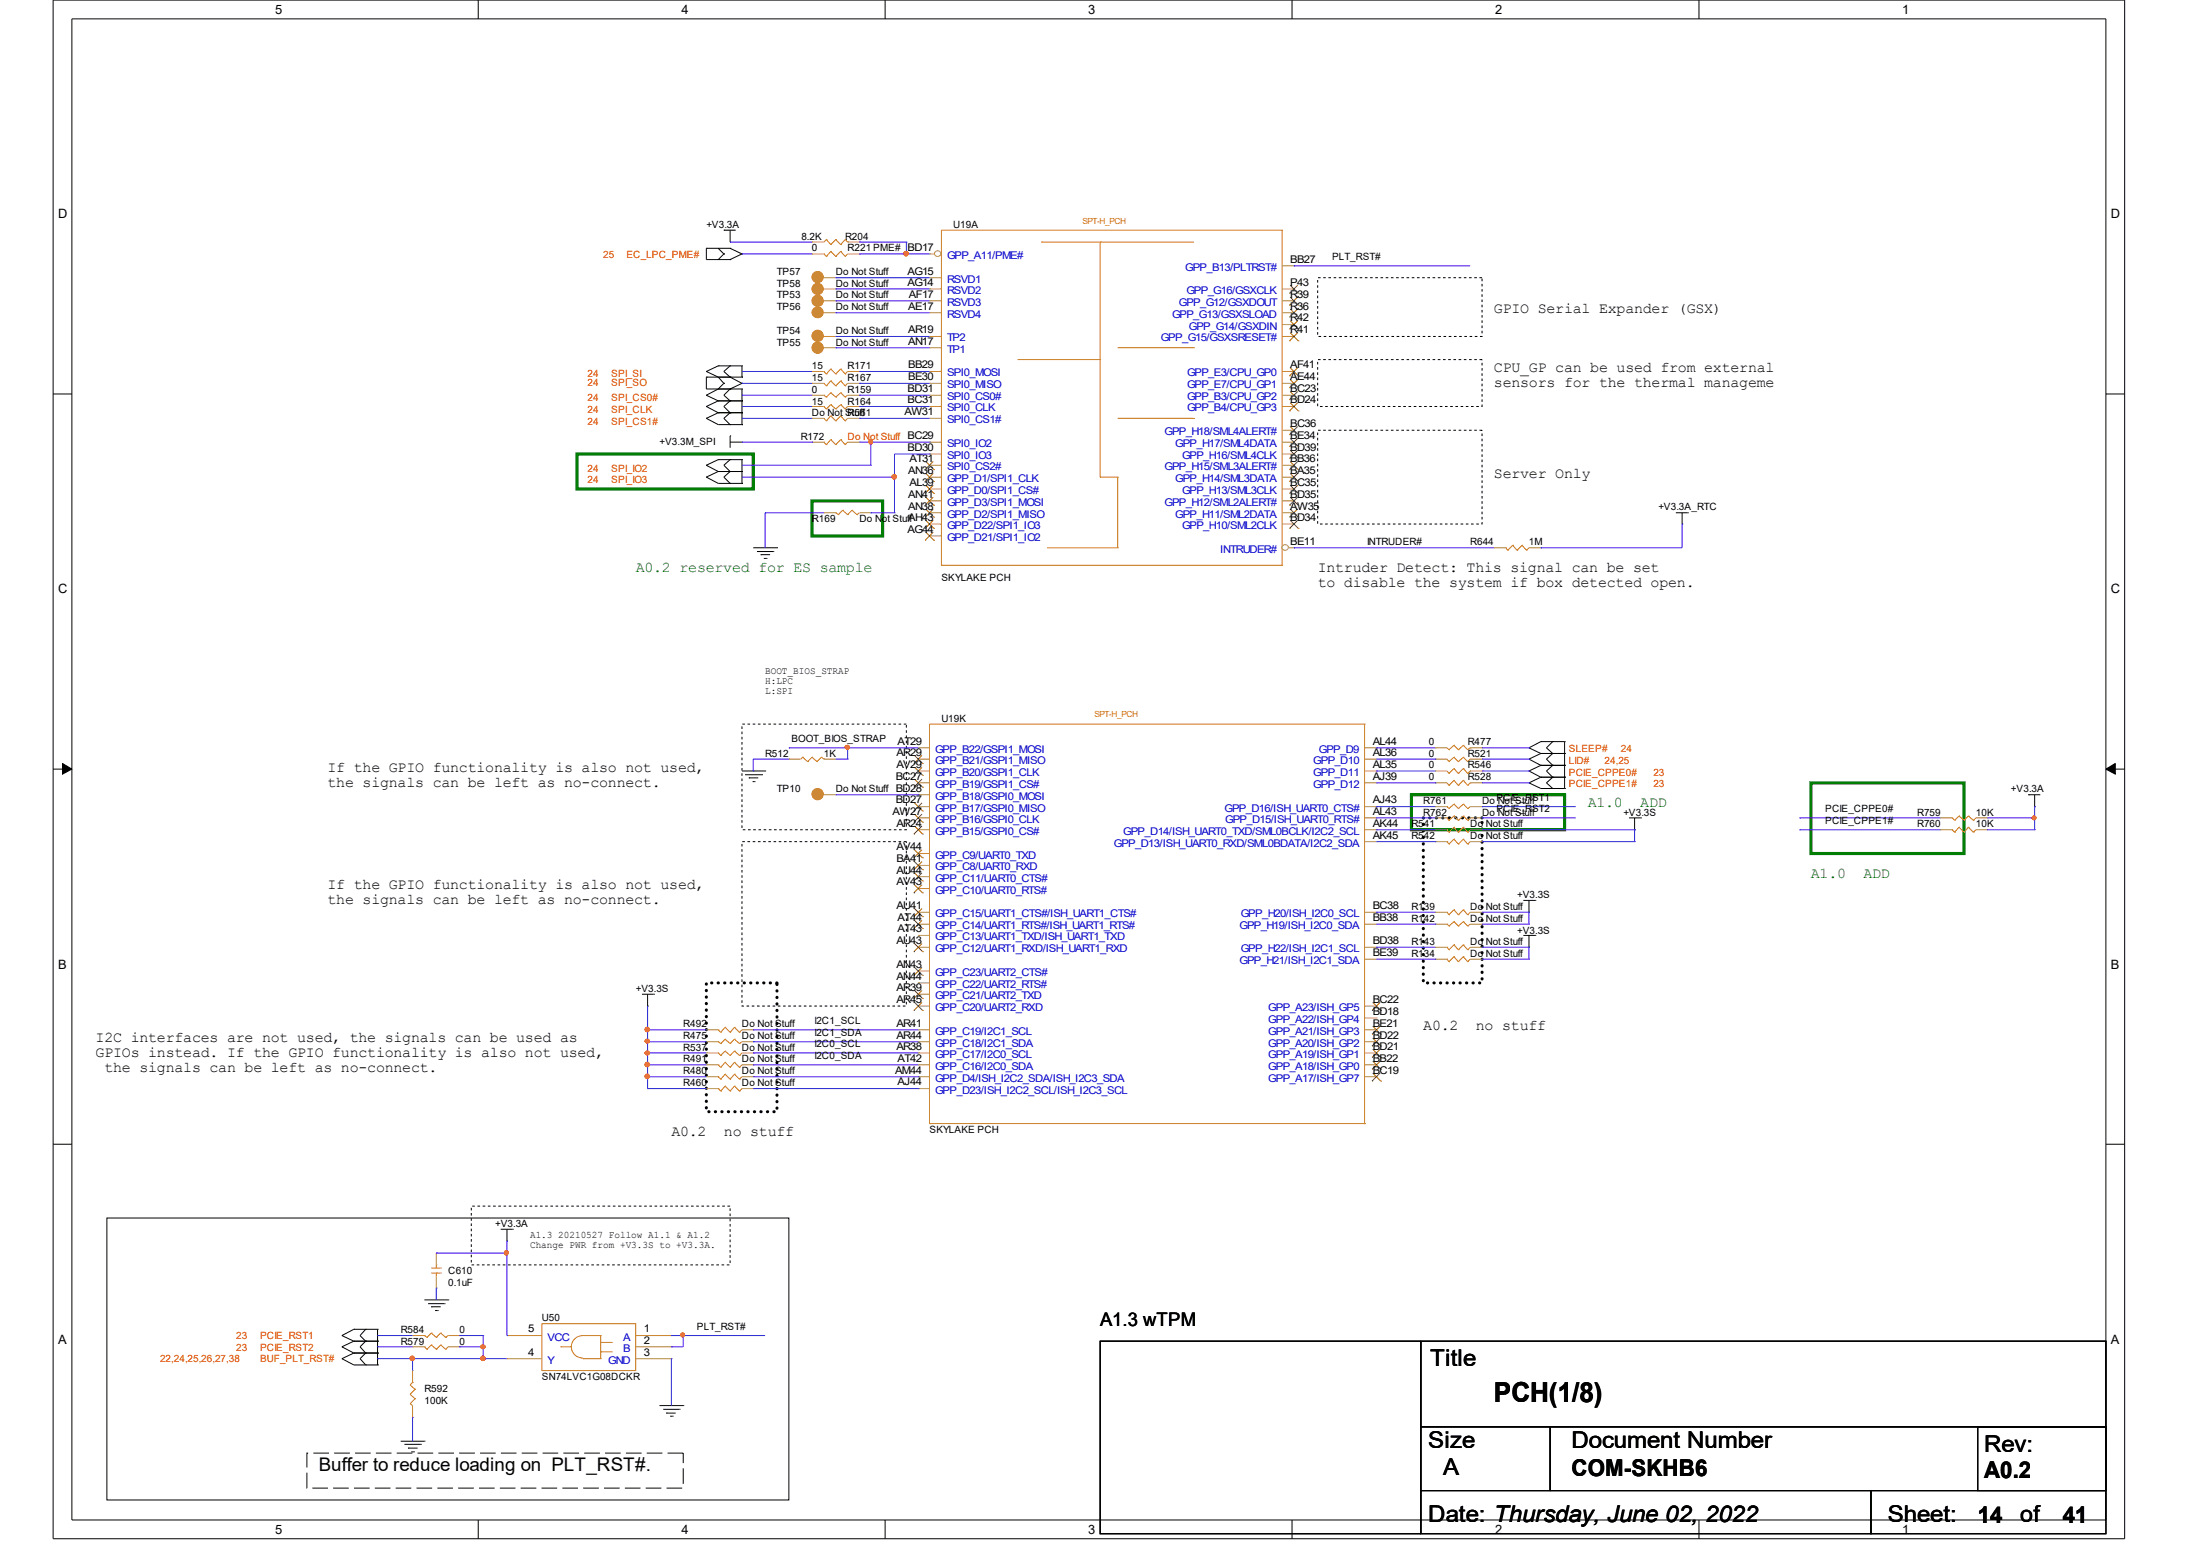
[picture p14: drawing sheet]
<svg xmlns="http://www.w3.org/2000/svg" width="297mm" height="210mm" viewBox="0 0 297 210" stroke-linecap="round" stroke-linejoin="round" font-family="sans-serif">
<defs><g id="words">
<text font-size="3.7" x="202.4" y="189.9">PCH(1/8)</text>
<g font-size="3.1">
<text x="193.7" y="185">Title</text>
<text x="193.5" y="196.1">Size</text>
<text x="212.9" y="196.1">Document Number</text>
<text x="268.7" y="196.6">Rev:</text>
<text x="195.5" y="199.7">A</text>
<text x="212.9" y="199.8">COM-SKHB6</text>
<text x="268.7" y="200.2">A0.2</text>
<text x="193.5" y="206.2">Date: Thursday, June 02, 2022</text>
<text x="255.7" y="206.2">Sheet:</text>
<text x="267.9" y="206.3">14</text>
<text x="273.6" y="206.2">of</text>
<text x="279.4" y="206.3">41</text>
</g>
<g font-size="2.5">
<text x="149" y="179.5">A1.3 wTPM</text>
<text x="43.2" y="199.2">Buffer to reduce loading on PLT_RST#.</text>
</g>
<g font-size="2">
<text x="202.4" y="42.4">GPIO Serial Expander (GSX)</text>
<text x="202.4" y="50.4">CPU_GP can be used from external</text>
<text x="202.4" y="52.4">sensors for the thermal manageme</text>
<text x="202.4" y="64.7">Server Only</text>
<text x="178.5" y="77.5">Intruder Detect: This signal can be set</text>
<text x="178.5" y="79.5">to disable the system if box detected open.</text>
<text x="44.4" y="104.5">If the GPIO functionality is also not used,</text>
<text x="44.4" y="106.5">the signals can be left as no-connect.</text>
<text x="44.4" y="120.4">If the GPIO functionality is also not used,</text>
<text x="44.4" y="122.4">the signals can be left as no-connect.</text>
<text x="13" y="141.2">I2C interfaces are not used, the signals can be used as</text>
<text x="13" y="143.2">GPIOs instead. If the GPIO functionality is also not used,</text>
<text x="192.8" y="139.5">A0.2</text>
<text x="199.9" y="139.5">no stuff</text>
<text x="14.1" y="145.2">the signals can be left as no-connect.</text>
<text x="90.9" y="153.9">A0.2</text>
<text x="98.1" y="153.9">no stuff</text>
</g>
<g font-size="2" fill="#008000">
<text x="86.1" y="77.5">A0.2 reserved for ES sample</text>
<text x="215.1" y="109.3">A1.0</text>
<text x="222.2" y="109.3">ADD</text>
<text x="245.3" y="118.9">A1.0</text>
<text x="252.4" y="118.9">ADD</text>
</g>
<g font-size="1.7">
<text x="37.3" y="2">5</text>
<text x="92.3" y="2">4</text>
<text x="147.4" y="2">3</text>
<text x="202.5" y="2">2</text>
<text x="257.6" y="2">1</text>
<text x="7.9" y="29.6">D</text>
<text x="285.9" y="29.6">D</text>
<text x="7.9" y="80.4">C</text>
<text x="285.9" y="80.4">C</text>
<text x="7.9" y="131.2">B</text>
<text x="285.9" y="131.2">B</text>
<text x="7.9" y="182">A</text>
<text x="285.9" y="182">A</text>
<text x="37.3" y="207.8">5</text>
<text x="92.3" y="207.8">4</text>
<text x="147.4" y="207.8">3</text>
<text x="202.5" y="207.8">2</text>
<text x="257.6" y="207.8">1</text>
</g>
<g font-size="1.4" fill="#f00">
<text x="81.7" y="34.9">25</text>
<text x="84.8" y="34.9">EC_LPC_PME#</text>
<text x="79.6" y="52.3">24</text>
<text x="79.6" y="51.1">24</text>
<text x="82.8" y="52.3">SPI_SO</text>
<text x="82.8" y="51.1">SPI_SI</text>
<text x="79.6" y="57.5">24</text>
<text x="79.6" y="54.3">24</text>
<text x="79.6" y="55.9">24</text>
<text x="82.8" y="57.5">SPI_CS1#</text>
<text x="82.8" y="54.3">SPI_CS0#</text>
<text x="82.8" y="55.9">SPI_CLK</text>
<text x="114.8" y="59.5">Do Not Stuff BC29</text>
<text x="79.6" y="63.9">24</text>
<text x="79.6" y="65.5">24</text>
<text x="82.8" y="63.9">SPI_IO2</text>
<text x="82.8" y="65.5">SPI_IO3</text>
<text x="212.5" y="101.9">SLEEP#</text>
<text x="219.5" y="101.9">24</text>
<text x="212.5" y="105.1">PCIE_CPPE0#</text>
<text x="212.5" y="106.6">PCIE_CPPE1#</text>
<text x="212.5" y="103.5">LID#</text>
<text x="217.3" y="103.5">24,25</text>
<text x="223.9" y="105.1">23</text>
<text x="223.9" y="106.6">23</text>
<text x="21.7" y="184.5">22,24,25,26,27,38</text>
<text x="32" y="182.9">23</text>
<text x="32" y="181.3">23</text>
<text x="35.2" y="182.9">PCIE_RST2</text>
<text x="35.2" y="181.3">PCIE_RST1</text>
<text x="35.2" y="184.5">BUF_PLT_RST#</text>
</g>
<g font-size="1.4">
<text x="95.7" y="30.9">+V3.3A</text>
<text x="108.5" y="32.4">8.2K</text>
<text x="110" y="34.1">0</text>
<text x="114.5" y="32.4">R204</text>
<text x="114.8" y="34.1">R221 PME# BD17</text>
<text x="129.1" y="30.9">U19A</text>
<text x="174.8" y="35.6">BB27</text>
<text x="180.4" y="35.2">PLT_RST#</text>
<text x="105.2" y="40.4">TP53</text>
<text x="105.2" y="37.3">TP57</text>
<text x="105.2" y="38.9">TP58</text>
<text x="113.2" y="40.4">Do Not Stuff</text>
<text x="113.2" y="37.3">Do Not Stuff</text>
<text x="113.2" y="38.9">Do Not Stuff</text>
<text x="122.9" y="38.7">AG14</text>
<text x="122.9" y="37.2">AG15</text>
<text x="123" y="41.9">AE17</text>
<text x="123.1" y="40.3">AF17</text>
<text x="174.8" y="41.9">R36</text>
<text x="174.8" y="40.3">R39</text>
<text x="174.8" y="38.7">P43</text>
<text x="105.2" y="42">TP56</text>
<text x="105.2" y="45.2">TP54</text>
<text x="105.2" y="46.8">TP55</text>
<text x="113.2" y="42">Do Not Stuff</text>
<text x="113.2" y="45.2">Do Not Stuff</text>
<text x="113.2" y="46.8">Do Not Stuff</text>
<text x="123" y="46.7">AN17</text>
<text x="123" y="45.1">AR19</text>
<text x="174.8" y="43.5">R42</text>
<text x="174.8" y="45.1">R41</text>
<text x="110" y="53.2">0</text>
<text x="110" y="50">15</text>
<text x="110" y="51.6">15</text>
<text x="114.8" y="53.2">R159</text>
<text x="114.8" y="50">R171</text>
<text x="114.8" y="51.6">R167</text>
<text x="122.9" y="53.1">BD31</text>
<text x="123" y="51.5">BE30</text>
<text x="123" y="49.9">BB29</text>
<text x="174.8" y="53.1">BC23</text>
<text x="174.8" y="51.5">AE44</text>
<text x="174.8" y="49.9">AF41</text>
<text x="108.5" y="59.5">R172</text>
<text x="110" y="54.8">15</text>
<text x="110" y="56.3">Do Not Stuff</text>
<text x="114.8" y="54.8">R164</text>
<text x="114.8" y="56.3">R561</text>
<text x="122.5" y="56.2">AW31</text>
<text x="122.9" y="54.6">BC31</text>
<text x="174.8" y="59.5">BE34</text>
<text x="174.8" y="57.8">BC36</text>
<text x="174.8" y="54.6">BD24</text>
<text x="89.3" y="60.2">+V3.3M_SPI</text>
<text x="122.9" y="61.1">BD30</text>
<text x="123" y="64.2">AN36</text>
<text x="123.2" y="65.8">AL39</text>
<text x="123.2" y="62.6">AT31</text>
<text x="174.8" y="65.8">BC35</text>
<text x="174.8" y="64.2">BA35</text>
<text x="174.8" y="62.6">BB36</text>
<text x="174.8" y="61.1">BD39</text>
<text x="110" y="70.7">R169</text>
<text x="116.4" y="70.7">Do Not StuffAH43</text>
<text x="123" y="69">AN38</text>
<text x="123" y="67.4">AN41</text>
<text x="174.8" y="70.5">BD34</text>
<text x="174.8" y="69">AW35</text>
<text x="174.8" y="67.4">BD35</text>
<text x="224.6" y="69.1">+V3.3A_RTC</text>
<text x="122.9" y="72.2">AG44</text>
<text x="174.8" y="73.8">BE11</text>
<text x="185.2" y="73.8">INTRUDER#</text>
<text x="199.1" y="73.8">R644</text>
<text x="207.1" y="73.8">1M</text>
<text x="127.5" y="78.7">SKYLAKE PCH</text>
<text x="103.6" y="91.3">BOOT_BIOS_STRAP</text>
<text x="103.6" y="92.6">H:LPC</text>
<text x="103.6" y="94">L:SPI</text>
<text x="107.2" y="100.5">BOOT_BIOS_STRAP</text>
<text x="121.6" y="100.9">AT29</text>
<text x="127.5" y="97.7">U19K</text>
<text x="185.9" y="100.9">AL44</text>
<text x="193.5" y="100.9">0</text>
<text x="198.8" y="100.9">R477</text>
<text x="103.6" y="102.5">R512</text>
<text x="105.2" y="107.3">TP10</text>
<text x="111.6" y="102.5">1K</text>
<text x="113.2" y="107.3">Do Not Stuff BD28</text>
<text x="121.3" y="105.6">BC27</text>
<text x="121.4" y="102.4">AR29</text>
<text x="121.4" y="104">AV29</text>
<text x="185.9" y="102.4">AL36</text>
<text x="185.9" y="104">AL35</text>
<text x="185.9" y="105.6">AJ39</text>
<text x="193.5" y="105.7">0</text>
<text x="193.5" y="102.5">0</text>
<text x="193.5" y="104.1">0</text>
<text x="198.8" y="105.7">R528</text>
<text x="198.8" y="102.5">R521</text>
<text x="198.8" y="104.1">R546</text>
<text x="272.4" y="107.3">+V3.3A</text>
<text x="120.9" y="110.3">AW27</text>
<text x="121.3" y="108.8">BD27</text>
<text x="121.4" y="111.9">AR24</text>
<text x="185.9" y="108.8">AJ43</text>
<text x="185.9" y="110.3">AL43</text>
<text x="185.9" y="111.9">AK44</text>
<text x="185.9" y="113.6">AK45</text>
<text x="191.2" y="112">R541</text>
<text x="191.2" y="113.6">R542</text>
<text x="192.8" y="110.5">R762</text>
<text x="192.8" y="108.9">R761</text>
<text x="199.1" y="112">Do Not Stuff</text>
<text x="199.1" y="113.6">Do Not Stuff</text>
<text x="200.7" y="110.5">Do Not Stuff</text>
<text x="200.7" y="108.9">Do Not Stuff</text>
<text x="202.7" y="108.5">PCIE_RST1</text>
<text x="202.7" y="110">PCIE_RST2</text>
<text x="219.9" y="110.5">+V3.3S</text>
<text x="247.2" y="110">PCIE_CPPE0#</text>
<text x="247.2" y="111.6">PCIE_CPPE1#</text>
<text x="259.7" y="112">R760</text>
<text x="259.7" y="110.5">R759</text>
<text x="267.6" y="112">10K</text>
<text x="267.6" y="110.5">10K</text>
<text x="121.4" y="115.2">AV44</text>
<text x="121.4" y="116.8">BA41</text>
<text x="121.4" y="118.3">AU44</text>
<text x="121.4" y="119.9">AV43</text>
<text x="121.4" y="123.1">AU41</text>
<text x="121.6" y="124.7">AT44</text>
<text x="185.9" y="123.1">BC38</text>
<text x="185.9" y="124.7">BB38</text>
<text x="191.2" y="123.2">R139</text>
<text x="191.2" y="124.8">R142</text>
<text x="199.1" y="123.2">Do Not Stuff</text>
<text x="199.1" y="124.8">Do Not Stuff</text>
<text x="205.5" y="121.6">+V3.3S</text>
<text x="121.4" y="127.9">AU43</text>
<text x="121.4" y="131.1">AN43</text>
<text x="121.6" y="126.3">AT43</text>
<text x="185.9" y="127.9">BD38</text>
<text x="185.9" y="129.5">BE39</text>
<text x="191.2" y="127.9">R143</text>
<text x="191.2" y="129.6">R134</text>
<text x="199.1" y="127.9">Do Not Stuff</text>
<text x="199.1" y="129.6">Do Not Stuff</text>
<text x="205.5" y="126.4">+V3.3S</text>
<text x="86.1" y="134.4">+V3.3S</text>
<text x="121.4" y="132.7">AN44</text>
<text x="121.4" y="134.2">AR39</text>
<text x="121.4" y="135.8">AR45</text>
<text x="185.9" y="135.8">BC22</text>
<text x="185.9" y="137.4">BD18</text>
<text x="92.5" y="139.1">R492</text>
<text x="92.5" y="140.7">R475</text>
<text x="92.5" y="142.3">R537</text>
<text x="92.5" y="143.9">R491</text>
<text x="100.5" y="139.1">Do Not Stuff</text>
<text x="100.5" y="140.7">Do Not Stuff</text>
<text x="100.5" y="142.3">Do Not Stuff</text>
<text x="100.5" y="143.9">Do Not Stuff</text>
<text x="110.3" y="138.7">I2C1_SCL</text>
<text x="110.3" y="140.3">I2C1_SDA</text>
<text x="110.3" y="141.8">I2C0_SCL</text>
<text x="110.3" y="143.4">I2C0_SDA</text>
<text x="121.4" y="139">AR41</text>
<text x="121.4" y="140.6">AR44</text>
<text x="121.4" y="142.2">AR38</text>
<text x="121.6" y="143.8">AT42</text>
<text x="185.9" y="139">BE21</text>
<text x="185.9" y="140.6">BD22</text>
<text x="185.9" y="142.2">BD21</text>
<text x="185.9" y="143.8">BB22</text>
<text x="92.5" y="145.5">R480</text>
<text x="92.5" y="147.1">R460</text>
<text x="100.5" y="145.5">Do Not Stuff</text>
<text x="100.5" y="147.1">Do Not Stuff</text>
<text x="121.2" y="145.4">AM44</text>
<text x="121.6" y="147">AJ44</text>
<text x="185.9" y="145.4">BC19</text>
<text x="125.9" y="153.4">SKYLAKE PCH</text>
<text x="67.1" y="166.2">+V3.3A</text>
<text x="71.8" y="167.7">A1.3 20210527 Follow A1.1 &amp; A1.2</text>
<text x="60.7" y="172.6">C610</text>
<text x="71.8" y="169">Change PWR from +V3.3S to +V3.3A.</text>
<text x="60.7" y="174.2">0.1uF</text>
<text x="73.4" y="178.9">U50</text>
<text x="54.3" y="182.1">R579</text>
<text x="54.3" y="180.5">R584</text>
<text x="62.2" y="182.1">0</text>
<text x="62.2" y="180.5">0</text>
<text x="71.5" y="180.4">5</text>
<text x="71.5" y="183.6">4</text>
<text x="87.2" y="180.4">1</text>
<text x="87.2" y="182">2</text>
<text x="87.2" y="183.6">3</text>
<text x="94.4" y="180.1">PLT_RST#</text>
<text x="57.5" y="188.5">R592</text>
<text x="57.5" y="190.1">100K</text>
<text x="73.4" y="186.9">SN74LVC1G08DCKR</text>
</g>
<g font-size="1.4" fill="#00c">
<text x="128.3" y="35.1">GPP_A11/PME#</text>
<text x="128.3" y="41.4">RSVD3</text>
<text x="128.3" y="39.8">RSVD2</text>
<text x="128.3" y="38.3">RSVD1</text>
<text x="159.7" y="41.4">GPP_G12/GSXDOUT</text>
<text x="160.5" y="36.7">GPP_B13/PLTRST#</text>
<text x="160.7" y="39.8">GPP_G16/GSXCLK</text>
<text x="128.3" y="47.8">TP1</text>
<text x="128.3" y="46.2">TP2</text>
<text x="128.3" y="43">RSVD4</text>
<text x="157.2" y="46.2">GPP_G15/GSXSRESET#</text>
<text x="158.7" y="43">GPP_G13/GSXSLOAD</text>
<text x="161" y="44.6">GPP_G14/GSXDIN</text>
<text x="128.3" y="52.6">SPI0_MISO</text>
<text x="128.3" y="51">SPI0_MOSI</text>
<text x="160.8" y="52.6">GPP_E7/CPU_GP1</text>
<text x="160.8" y="51">GPP_E3/CPU_GP0</text>
<text x="128.3" y="57.3">SPI0_CS1#</text>
<text x="128.3" y="55.7">SPI0_CLK</text>
<text x="128.3" y="54.2">SPI0_CS0#</text>
<text x="157.7" y="58.9">GPP_H18/SML4ALERT#</text>
<text x="160.8" y="55.7">GPP_B4/CPU_GP3</text>
<text x="160.8" y="54.2">GPP_B3/CPU_GP2</text>
<text x="128.3" y="65.3">GPP_D1/SPI1_CLK</text>
<text x="128.3" y="63.7">SPI0_CS2#</text>
<text x="128.3" y="62.2">SPI0_IO3</text>
<text x="128.3" y="60.6">SPI0_IO2</text>
<text x="157.7" y="63.7">GPP_H15/SML3ALERT#</text>
<text x="159.2" y="65.3">GPP_H14/SML3DATA</text>
<text x="159.2" y="60.6">GPP_H17/SML4DATA</text>
<text x="160.1" y="62.2">GPP_H16/SML4CLK</text>
<text x="128.3" y="71.6">GPP_D22/SPI1_IO3</text>
<text x="128.3" y="70.1">GPP_D2/SPI1_MISO</text>
<text x="128.3" y="68.5">GPP_D3/SPI1_MOSI</text>
<text x="128.3" y="66.9">GPP_D0/SPI1_CS#</text>
<text x="157.7" y="68.5">GPP_H12/SML2ALERT#</text>
<text x="159.2" y="70.1">GPP_H11/SML2DATA</text>
<text x="160.1" y="71.6">GPP_H10/SML2CLK</text>
<text x="160.1" y="66.9">GPP_H13/SML3CLK</text>
<text x="128.3" y="73.3">GPP_D21/SPI1_IO2</text>
<text x="165.3" y="74.9">INTRUDER#</text>
<text x="126.7" y="102">GPP_B22/GSPI1_MOSI</text>
<text x="178.6" y="102">GPP_D9</text>
<text x="126.7" y="103.5">GPP_B21/GSPI1_MISO</text>
<text x="126.7" y="105.1">GPP_B20/GSPI1_CLK</text>
<text x="126.7" y="106.7">GPP_B19/GSPI1_CS#</text>
<text x="177.9" y="103.5">GPP_D10</text>
<text x="177.9" y="105.1">GPP_D11</text>
<text x="177.9" y="106.7">GPP_D12</text>
<text x="126.7" y="108.3">GPP_B18/GSPI0_MOSI</text>
<text x="126.7" y="109.9">GPP_B17/GSPI0_MISO</text>
<text x="126.7" y="111.4">GPP_B16/GSPI0_CLK</text>
<text x="126.7" y="113">GPP_B15/GSPI0_CS#</text>
<text x="152.1" y="113">GPP_D14/ISH_UART0_TXD/SML0BCLK/I2C2_SCL</text>
<text x="165.9" y="109.9">GPP_D16/ISH_UART0_CTS#</text>
<text x="165.9" y="111.4">GPP_D15/ISH_UART0_RTS#</text>
<text x="126.7" y="116.3">GPP_C9/UART0_TXD</text>
<text x="126.7" y="117.9">GPP_C8/UART0_RXD</text>
<text x="126.7" y="119.4">GPP_C11/UART0_CTS#</text>
<text x="150.9" y="114.7">GPP_D13/ISH_UART0_RXD/SML0BDATA/I2C2_SDA</text>
<text x="126.7" y="121">GPP_C10/UART0_RTS#</text>
<text x="126.7" y="124.2">GPP_C15/UART1_CTS#/ISH_UART1_CTS#</text>
<text x="126.7" y="125.8">GPP_C14/UART1_RTS#/ISH_UART1_RTS#</text>
<text x="167.9" y="125.8">GPP_H19/ISH_I2C0_SDA</text>
<text x="168.1" y="124.2">GPP_H20/ISH_I2C0_SCL</text>
<text x="126.7" y="127.4">GPP_C13/UART1_TXD/ISH_UART1_TXD</text>
<text x="126.7" y="129">GPP_C12/UART1_RXD/ISH_UART1_RXD</text>
<text x="167.9" y="130.6">GPP_H21/ISH_I2C1_SDA</text>
<text x="168.1" y="129">GPP_H22/ISH_I2C1_SCL</text>
<text x="126.7" y="132.2">GPP_C23/UART2_CTS#</text>
<text x="126.7" y="133.8">GPP_C22/UART2_RTS#</text>
<text x="126.7" y="135.3">GPP_C21/UART2_TXD</text>
<text x="126.7" y="136.9">GPP_C20/UART2_RXD</text>
<text x="171.8" y="136.9">GPP_A23/ISH_GP5</text>
<text x="126.7" y="140.1">GPP_C19/I2C1_SCL</text>
<text x="126.7" y="141.7">GPP_C18/I2C1_SDA</text>
<text x="126.7" y="143.3">GPP_C17/I2C0_SCL</text>
<text x="171.8" y="138.5">GPP_A22/ISH_GP4</text>
<text x="171.8" y="140.1">GPP_A21/ISH_GP3</text>
<text x="171.8" y="141.7">GPP_A20/ISH_GP2</text>
<text x="171.8" y="143.3">GPP_A19/ISH_GP1</text>
<text x="126.7" y="144.9">GPP_C16/I2C0_SDA</text>
<text x="126.7" y="146.5">GPP_D4/ISH_I2C2_SDA/ISH_I2C3_SDA</text>
<text x="126.7" y="148.1">GPP_D23/ISH_I2C2_SCL/ISH_I2C3_SCL</text>
<text x="171.8" y="144.9">GPP_A18/ISH_GP0</text>
<text x="171.8" y="146.5">GPP_A17/ISH_GP7</text>
<text x="74.2" y="181.5">VCC</text>
<text x="74.2" y="184.7">Y</text>
<text x="82.4" y="184.7">GND</text>
<text x="84.4" y="181.5">A</text>
<text x="84.4" y="183.1">B</text>
</g>
<g font-size="1.1" fill="#cc8006">
<text x="146.6" y="30.3">SPT-H_PCH</text>
<text x="148.3" y="97.1">SPT-H_PCH</text>
</g>
</g></defs>
<path d="M7.2 0h280.6v208.4h-280.6zM9.7 2.6h275.5v203.2h-275.5z" fill="none" stroke="#000" stroke-width=".14"/>
<g fill="#fff">
<path d="M37.3 .4h.8v1.8h-.8z"/>
<path d="M37.3 206.2h.8v1.8h-.8z"/>
</g>
<path d="M64.8 0v2.6M64.8 205.8v2.6" fill="none" stroke="#000" stroke-width=".14"/>
<g fill="#fff">
<path d="M92.3 .4h.8v1.8h-.8z"/>
<path d="M92.3 206.2h.8v1.8h-.8z"/>
</g>
<path d="M119.9 0v2.6M119.9 205.8v2.6" fill="none" stroke="#000" stroke-width=".14"/>
<g fill="#fff">
<path d="M147.4 .4h.9v1.8h-.9z"/>
<path d="M147.4 206.2h.9v1.8h-.9z"/>
</g>
<path d="M175 0v2.6M175 205.8v2.6" fill="none" stroke="#000" stroke-width=".14"/>
<g fill="#fff">
<path d="M202.5 .4h.9v1.8h-.9z"/>
<path d="M202.5 206.2h.9v1.8h-.9z"/>
</g>
<path d="M230.1 0v2.6M230.1 205.8v2.6" fill="none" stroke="#000" stroke-width=".14"/>
<g fill="#fff">
<path d="M257.6 .4h.9v1.8h-.9z"/>
<path d="M257.6 206.2h.9v1.8h-.9z"/>
<path d="M7.9 28h1.1v1.8h-1.1z"/>
<path d="M285.9 28h1.1v1.8h-1.1z"/>
<path d="M7.9 78.8h1.1v1.8h-1.1z"/>
<path d="M285.9 78.8h1.1v1.8h-1.1z"/>
</g>
<path d="M7.2 53.4h2.5M285.2 53.4h2.6" fill="none" stroke="#000" stroke-width=".14"/>
<g fill="#fff">
<path d="M7.9 129.6h1v1.8h-1z"/>
<path d="M285.9 129.6h1v1.8h-1z"/>
</g>
<path d="M7.2 104.2h2.5M285.2 104.2h2.6" fill="none" stroke="#000" stroke-width=".14"/>
<path d="M8.5 103.4l1.2 .8-1.2 .6zM285.2 104.2l1.3-.8v1.4z" fill="#000" stroke="#000" stroke-width=".14"/>
<g fill="#fff">
<path d="M7.9 180.4h1v1.8h-1z"/>
<path d="M285.9 180.4h1v1.8h-1z"/>
</g>
<g fill="none" stroke="#000" stroke-width=".14">
<path d="M95.7 33.6h.1M95.7 33.6v1.6h3.2M95.7 33.6h3.2M97.3 33.6l.7 .8M98 31.2h.1M98 34.4h.1M98 31.2h1.7M98 34.4l-.7 .8M98.9 32.8h.1M98.9 35.2h.1M98.9 33.6h.1M98.9 31.2v1.6"/>
<path d="M98.9 33.6l1.6 .8M100.5 34.4h.1M100.5 34.4l-1.6 .8M95.7 56.7h.1M95.7 53.5h.1M95.7 51.1h.1M95.7 55h.1M95.7 50.3h.1M95.7 56.7l1.6 .8h3.2M95.7 53.5l1.6 .8M95.7 51.1v1.6h4.8M95.7 51.1h4.8"/>
<path d="M95.7 50.3l1.6 .8 .7 .8M95.7 55l1.6 .9M97.3 55.9h.1M97.3 52.7h.1M97.3 54.3h.1M97.3 49.5h.1M97.3 55.9l-1.6 .8M97.3 55.9h3.2M97.3 54.3h3.2M97.3 52.7l-1.6 .8M97.3 54.3l-1.6 .7M97.3 49.5l-1.6 .8"/>
<path d="M97.3 49.5h3.2M98 51.9h.1M98 51.9l-.7 .8M98.9 59h.1M98.9 57.5h.1M98.9 55.9h.1M98.9 54.3h.1M98.9 52.7h.1M98.9 51.1h.1M98.9 49.5h.1M98.9 59.9h1.6M98.9 59v1.6"/>
<path d="M98.9 55.9l-.9 .8 .9 .8M98.9 52.7l-.9 .8 .9 .8M98.9 51.1l1.6 .8M98.9 54.3l-.9 .7 .9 .9M98.9 49.5l-.9 .8 .9 .8M100.5 59.9h.1M100.5 57.5h.1M100.5 55.9h.1M100.5 54.3h.1M100.5 52.7h.1M100.5 51.9h.1M100.5 51.1h.1"/>
<path d="M100.5 49.5h.1M100.5 49.5v1.6M100.5 52.7v4.8M100.5 51.9l-1.6 .8M95.7 63h.1M95.7 64.6h.1M95.7 63l1.6 .9M95.7 64.6l1.6 .9h3.2M97.3 62.2h.1M97.3 63.9h.1M97.3 63.9h3.2M97.3 62.2l-1.6 .8"/>
<path d="M97.3 62.2h3.2M97.3 63.9l-1.6 .7M98.9 63.9h.1M98.9 62.2h.1M98.9 65.5h.1M98.9 62.2l-.9 .8 .9 .9M98.9 63.9l-.9 .7 .9 .9M100.5 63.9h.1M100.5 62.2h.1M100.5 65.5h.1M100.5 62.2v3.3M102 74.2h3.2"/>
<path d="M102.5 74.7h2.2M103 75.1h.1M103 75.1h1.3M103.5 75.6h.3M103.8 75.6h.1M104.7 74.7h.1M105.2 74.2h.1M227 69.4h1.6M227.8 71h.1M227.8 69.4v1.6M228.6 69.4h.1M100.5 104.4h3.1"/>
<path d="M100.9 104.9h2.3M101.4 105.3h.1M101.4 105.3h1.3M101.9 105.8h.3M102.2 105.8h.1M103.2 104.9h.1M103.6 104.4h.1M207.1 104.4h.1M207.1 106h.1M207.1 101.3h.1M207.1 102.8h.1M207.1 104.4l1.6 .9"/>
<path d="M207.1 106l1.6 .8h3.2M207.1 101.3l1.6 .7M207.1 102.8l1.6 .8M208.7 103.6h.1M208.7 105.3h.1M208.7 100.4h.1M208.7 102h.1M208.7 105.3h3.2M208.7 103.6l-1.6 .8M208.7 103.6h3.2M208.7 105.3l-1.6 .7M208.7 102h3.2"/>
<path d="M208.7 100.4l-1.6 .9M208.7 100.4h3.2M208.7 102l-1.6 .8M210.3 105.3h.1M210.3 103.6h.1M210.3 106.8h.1M210.3 102h.1M210.3 100.4h.1M210.3 103.6l-.8 .8 .8 .9M210.3 105.3l-.8 .7 .8 .8M210.3 100.4l-.8 .9 .8 .7M210.3 102l-.8 .8 .8 .8"/>
<path d="M211.9 105.3h.1M211.9 103.6h.1M211.9 106.8h.1M211.9 102h.1M211.9 100.4h.1M211.9 100.4v6.4M220.6 110.8h1.6M221.4 112.4h.1M221.4 110.8v1.6M222.2 110.8h.1M274.7 107.6h.1M274.7 107.6h1.7"/>
<path d="M275.6 109.2h.1M275.6 107.6v1.6M87 134.6h1.6M87.7 136.2h.1M87.7 134.6v1.6M88.6 134.6h.1M206.3 121.9h1.6M206.3 126.7h1.6M207.1 123.5h.1M207.1 128.3h.1M207.1 121.9v1.6M207.1 126.7v1.6"/>
<path d="M207.9 121.9h.1M207.9 126.7h.1M7.2 155h2.5M285.2 155h2.6M14.5 164.9h92.3v38.2h-92.3zM57.5 176h3.2M58 176.5h2.2M58.4 177h.1M58.4 177h1.3M58.9 177.5h.4M59.3 177.5h.1M60.2 176.5h.1"/>
<path d="M60.7 176h.1M67.8 166.5h1.6M68.7 168.1h.1M68.7 166.5v1.6M69.4 166.5h.1M46.3 182.4h.1M46.3 180.9h.1M46.3 184h.1M46.3 182.4l1.6 .8M46.3 180.9l1.6 .7M46.3 184l1.6 .8h3.2M47.9 181.6h.1"/>
<path d="M47.9 180h.1M47.9 183.2h.1M47.9 183.2h3.2M47.9 181.6l-1.6 .8M47.9 181.6h3.2M47.9 180l-1.6 .9M47.9 180h3.2M47.9 183.2l-1.6 .8M49.5 183.2h.1M49.5 181.6h.1M49.5 180h.1M49.5 184.8h.1"/>
<path d="M49.5 181.6l-.7 .8 .7 .8M49.5 180l-.7 .9 .7 .7M49.5 183.2l-.7 .8 .7 .8M51.1 183.2h.1M51.1 181.6h.1M51.1 180h.1M51.1 184.8h.1M51.1 180v4.8M54.3 195.2h3.2M54.8 195.6h2.2M55.3 196.1h.1M55.3 196.1h1.3"/>
<path d="M55.7 196.6h.3M56 196.6h.1M57 195.6h.1M57.5 195.2h.1M89.3 190.3h3.2M89.8 190.9h2.2M90.3 191.4h.1M90.3 191.4h1.2M90.8 191.8h.3M91.1 191.8h.1M92 190.9h.1M92.5 190.3h.1"/>
<path d="M149 181.6h43.4v26.1h-43.4zM192.4 193.2h17.6v8.7h-17.6zM192.4 181.6h92.8v11.6h-92.8zM210 193.2h75.2v8.7h-75.2zM267.9 193.2h17.3v8.7h-17.3zM192.4 201.9h61v5.8h-61zM253.4 201.9h31.8v5.8h-31.8z"/>
</g>
<path d="M41.6 196.8h50.9v4.7h-50.9z" fill="none" stroke="#000" stroke-width=".14" stroke-dasharray="2.1 .7" stroke-linecap="butt"/>
<path d="M178.5 37.6h22.2v8h-22.2zM178.5 48.7h22.2v6.3h-22.2zM178.5 58.3h22.2v12.7h-22.2zM100.5 98.1h22.3v14.3h-22.3zM100.5 114h22.3v22.2h-22.3zM63.8 163.3h35.1v8h-35.1z" fill="none" stroke="#000" stroke-width=".14" stroke-dasharray=".4 .4 .4 .4 .4 .4 .4 .4" stroke-linecap="butt"/>
<path d="M78.1 61.5h23.9v4.7h-23.9zM110 67.8h9.5v4.8h-9.5zM191.2 107.6h20.7v4.8h-20.7zM245.3 106h20.7v9.6h-20.7z" fill="none" stroke="#008000" stroke-width=".42"/>
<path d="M192.8 110.8h7.9v22.3h-7.9zM95.7 133.1h9.5v17.5h-9.5z" fill="none" stroke="#000" stroke-width=".42" stroke-dasharray="0 .8"/>
<g fill="none" stroke="#cc8006" stroke-width=".14">
<path d="M111.6 34.4h.1M111.6 34.4l.3 .3M111.9 34.7h.1M112.5 34.1h.1M112.5 34.1l-.6 .6M112.5 34.1l.7 .6M113.2 34.7h.1M113.9 34.1h.1M113.9 34.1l.6 .6M113.9 34.1l-.7 .6M114.5 34.7h.1M114.8 34.4l-.3 .3"/>
<path d="M141.1 32.8h.1M141.1 32.8h20.6M149 32.8h.1M149 32.8v31.8M173.7 31.2h.1M173.7 31.2v45.4M173.7 31.2h-46.2v45.4M111.6 59.9h.1M111.6 53.5h.1M111.6 50.3h.1M111.6 59.9l.3 .3M111.6 53.5l.3 .3"/>
<path d="M111.6 50.3l.3 .3M111.9 53.8h.1M111.9 50.6h.1M112.5 59.5h.1M112.5 53.2h.1M112.5 50h.1M112.5 59.5l-.6 .7M112.5 59.5l.7 .7M112.5 53.2l-.6 .6M112.5 53.2l.7 .6M112.5 50l-.6 .6M112.5 50l.7 .6"/>
<path d="M113.2 53.8h.1M113.2 50.6h.1M113.9 59.5h.1M113.9 53.2h.1M113.9 50h.1M113.9 59.5l.6 .7M113.9 59.5l-.7 .7M113.9 53.2l.6 .6M113.9 53.2l-.7 .6M113.9 50l.6 .6M113.9 50l-.7 .6M114.5 53.8h.1"/>
<path d="M114.5 50.6h.1M114.8 59.9l-.3 .3M114.8 53.5l-.3 .3M114.8 50.3l-.3 .3M137.8 48.7h11.2M149 48.7h.1M151.4 56.7h10.3M151.4 47.1h10.3M161.7 56.7h.1M161.7 47.1h.1M111.9 60.2h.1M113.2 60.2h.1"/>
<path d="M114.5 60.2h.1M127.5 76.6h.1M127.5 76.6h46.2M141.8 74.2h9.6M149 64.6h.1M149 64.6h2.4M151.4 64.6h.1M151.4 74.2h.1M151.4 64.6v9.6M173.7 76.6h.1M184.8 98.1h.1M184.8 98.1h-58.9v54.1"/>
<path d="M184.8 98.1v54.1M108.7 102.5h.1M108.7 102.5l-.2 .3M108.7 102.5l.7 .6M109.4 103.1h.1M110 102.5h.1M110 102.5l-.6 .6M110 102.5l.7 .6M110.7 103.1h.1M111.3 102.5h.1M111.3 102.5l-.6 .6M111.3 102.5l.3 .3"/>
<path d="M111.6 102.8h.1M196 110.8h.1M196 112.4h.1M196 114h.1M196 110.8l.3 .3M196 106l.3 .4M196 112.4l.3 .3M196 114l.3 .3M196 101.3l.3 .2M196.3 111.1h.1M196.3 106.4h.1M196.3 112.7h.1"/>
<path d="M196.3 114.3h.1M196.3 101.5h.1M196.9 110.5h.1M196.9 105.7h.1M196.9 112h.1M196.9 113.6h.1M196.9 100.9h.1M196.9 110.5l-.6 .6M196.9 110.5l.6 .6M196.9 105.7l-.6 .7M196.9 105.7l.6 .7M196.9 112l-.6 .7"/>
<path d="M196.9 112l.6 .7M196.9 113.6l-.6 .7M196.9 113.6l.6 .7M196.9 100.9l-.6 .6M196.9 100.9l.6 .6M197.5 111.1h.1M197.5 106.4h.1M197.5 112.7h.1M197.5 114.3h.1M197.5 101.5h.1M198.2 110.5h.1M198.2 105.7h.1"/>
<path d="M198.2 112h.1M198.2 113.6h.1M198.2 100.9h.1M198.2 110.5l.6 .6M198.2 110.5l-.7 .6M198.2 105.7l.6 .7M198.2 105.7l-.7 .7M198.2 112l.6 .7M198.2 112l-.7 .7M198.2 113.6l.6 .7M198.2 113.6l-.7 .7M198.2 100.9l.6 .6"/>
<path d="M198.2 100.9l-.7 .6M198.8 111.1h.1M198.8 106.4h.1M198.8 112.7h.1M198.8 114.3h.1M198.8 101.5h.1M199.1 106h.1M199.1 101.3h.1M199.1 110.8l-.3 .3M199.1 106l-.3 .4M199.1 112.4l-.3 .3M199.1 114l-.3 .3"/>
<path d="M199.1 101.3l-.3 .2M264.4 112.4h.1M264.4 112.4l.4 .3M264.8 112.7h.1M265.3 112h.1M265.3 112l-.5 .7M265.3 112l.7 .7M266 112.7h.1M266.6 112h.1M266.6 112l.7 .7M266.6 112l-.6 .7M267.3 112.7h.1"/>
<path d="M267.6 112.4l-.3 .3M97.3 139.5h.1M97.3 139.5l.3 .3M97.6 139.8h.1M98.2 139.1h.1M98.2 139.1l-.6 .7M98.2 139.1l.7 .7M98.9 139.8h.1M99.5 139.1h.1M99.5 139.1l.7 .7M99.5 139.1l-.6 .7M100.2 139.8h.1"/>
<path d="M100.5 139.5l-.3 .3M196 123.5h.1M196 128.3h.1M196 125.2h.1M196 129.9h.1M196 123.5l.3 .4M196 128.3l.3 .3M196 125.2l.3 .2M196 129.9l.3 .3M196.3 123.9h.1M196.3 128.6h.1M196.3 125.4h.1"/>
<path d="M196.3 130.2h.1M196.9 123.2h.1M196.9 127.9h.1M196.9 124.8h.1M196.9 129.6h.1M196.9 123.2l-.6 .7M196.9 123.2l.6 .7M196.9 127.9l-.6 .7M196.9 127.9l.6 .7M196.9 124.8l-.6 .6M196.9 124.8l.6 .6M196.9 129.6l-.6 .6"/>
<path d="M196.9 129.6l.6 .6M197.5 123.9h.1M197.5 128.6h.1M197.5 125.4h.1M197.5 130.2h.1M198.2 123.2h.1M198.2 127.9h.1M198.2 124.8h.1M198.2 129.6h.1M198.2 123.2l.6 .7M198.2 123.2l-.7 .7M198.2 127.9l.6 .7"/>
<path d="M198.2 127.9l-.7 .7M198.2 124.8l.6 .6M198.2 124.8l-.7 .6M198.2 129.6l.6 .6M198.2 129.6l-.7 .6M198.8 123.9h.1M198.8 128.6h.1M198.8 125.4h.1M198.8 130.2h.1M199.1 123.5l-.3 .4M199.1 128.3l-.3 .3M199.1 125.2l-.3 .2"/>
<path d="M199.1 129.9l-.3 .3M97.3 141.1h.1M97.3 142.6h.1M97.3 144.2h.1M97.3 145.8h.1M97.3 141.1l.3 .2M97.3 142.6l.3 .3M97.3 144.2l.3 .3M97.3 145.8l.3 .3M97.6 141.3h.1M97.6 142.9h.1M97.6 144.5h.1"/>
<path d="M97.6 146.1h.1M98.2 140.7h.1M98.2 142.3h.1M98.2 143.9h.1M98.2 145.5h.1M98.2 140.7l-.6 .6M98.2 140.7l.7 .6M98.2 142.3l-.6 .6M98.2 142.3l.7 .6M98.2 143.9l-.6 .6M98.2 143.9l.7 .6M98.2 145.5l-.6 .6"/>
<path d="M98.2 145.5l.7 .6M98.9 141.3h.1M98.9 142.9h.1M98.9 144.5h.1M98.9 146.1h.1M99.5 140.7h.1M99.5 142.3h.1M99.5 143.9h.1M99.5 145.5h.1M99.5 140.7l.7 .6M99.5 140.7l-.6 .6M99.5 142.3l.7 .6"/>
<path d="M99.5 142.3l-.6 .6M99.5 143.9l.7 .6M99.5 143.9l-.6 .6M99.5 145.5l.7 .6M99.5 145.5l-.6 .6M100.2 141.3h.1M100.2 142.9h.1M100.2 144.5h.1M100.2 146.1h.1M100.5 142.6l-.3 .3M100.5 141.1l-.3 .2M100.5 144.2l-.3 .3"/>
<path d="M100.5 145.8l-.3 .3M125.9 152.2h.1M125.9 152.2h58.9M184.8 152.2h.1M73.4 179.3h12.7v6.3h-12.7zM55.5 187.6h.1M55.5 190.1h.1M55.5 188.8h.1M55.5 187.6l.7 .5M55.5 190.1l.4 .2M55.5 188.8l.7 .6M55.9 187.2h.1"/>
<path d="M55.9 187.2l-.4 .4M56.2 189.4h.1M56.2 188.1h.1M56.2 189.4l-.7 .7M56.2 188.1l-.7 .7M57.5 182.4h.1M57.5 182.4l.3 .3M57.8 182.7h.1M58.4 182.1h.1M58.4 182.1l-.6 .6M58.4 182.1l.7 .6M59.1 182.7h.1"/>
<path d="M59.7 182.1h.1M59.7 182.1l.7 .6M59.7 182.1l-.6 .6M60.4 182.7h.1M60.7 182.4l-.3 .3M75.9 182.4h.1M75.9 182.4h1.5M79 184h.1M79 184h2.4M81.4 184h.1M81.4 180.9h.1M81.4 181.8h.1"/>
<path d="M81.4 183.1h.1M81.4 180.9h-2.4a1.53 1.53 0 0 0-1.6 1.5 1.53 1.53 0 0 0 1.6 1.5M81.4 180.9v3.1M81.4 181.8h1.6M81.4 183.1h1.6"/>
</g>
<g fill="none" stroke="#a84" stroke-width=".14">
<path d="M110 34.4h.1M110 34.4h1.6M111.6 37.6h1.6M113.2 37.6h.1M114.8 34.4h1.6M116.4 34.4h.1M110 59.9h.1M110 53.5h.1M110 50.3h.1M110 59.9h1.6M110 53.5h1.6M110 50.3h1.6"/>
<path d="M111.6 40.7h1.6M111.6 42.3h1.6M113.2 40.7h.1M113.2 42.3h.1M114.8 59.9h1.6M114.8 53.5h1.6M114.8 50.3h1.6M116.4 59.9h.1M116.4 53.5h.1M116.4 50.3h.1M106.8 102.8h.1M106.8 102.8h1.7"/>
<path d="M111.6 102.8h1.6M113.2 102.8h.1M124.4 101.3h.1M124.4 102.8h.1M124.4 104.4h.1M124.4 106h.1M124.4 107.6h.1M124.4 109.2h.1M124.4 110.8h.1M124.4 112.4h.1M124.4 115.6h.1M124.4 117.2h.1"/>
<path d="M124.4 118.7h.1M124.4 112.4h1.5M124.4 110.8h1.5M124.4 106h1.5M124.4 101.3h1.5M124.4 102.8h1.5M124.4 104.4h1.5M124.4 107.6h1.5M124.4 109.2h1.5M124.4 115.6h1.5M124.4 117.2h1.5M124.4 118.7h1.5"/>
<path d="M184.8 112.4h1.6M184.8 110.8h1.6M184.8 106h1.6M184.8 114h1.6M184.8 101.3h1.6M184.8 102.8h1.6M184.8 104.4h1.6M184.8 109.2h1.6M186.4 101.3h.1M186.4 102.8h.1M186.4 104.4h.1M186.4 106h.1"/>
<path d="M186.4 109.2h.1M186.4 110.8h.1M186.4 112.4h.1M186.4 114h.1M194.4 110.8h.1M194.4 106h.1M194.4 112.4h.1M194.4 114h.1M194.4 101.3h.1M194.4 112.4h1.6M194.4 110.8h1.6M194.4 106h1.6"/>
<path d="M194.4 114h1.6M194.4 101.3h1.6M199.1 112.4h1.6M199.1 110.8h1.6M199.1 106h1.6M199.1 114h1.6M199.1 101.3h1.6M200.7 110.8h.1M200.7 106h.1M200.7 112.4h.1M200.7 114h.1M200.7 101.3h.1"/>
<path d="M262.8 112.4h.1M262.8 112.4h1.6M267.6 112.4h1.6M269.2 112.4h.1M95.7 139.5h.1M95.7 139.5h1.6M100.5 139.5h1.5M102 139.5h.1M124.4 120.3h.1M124.4 123.5h.1M124.4 125.2h.1M124.4 126.7h.1"/>
<path d="M124.4 128.3h.1M124.4 131.5h.1M124.4 133.1h.1M124.4 134.6h.1M124.4 136.2h.1M124.4 139.5h.1M124.4 139.5h1.5M124.4 123.5h1.5M124.4 128.3h1.5M124.4 120.3h1.5M124.4 125.2h1.5M124.4 126.7h1.5"/>
<path d="M124.4 131.5h1.5M124.4 133.1h1.5M124.4 134.6h1.5M124.4 136.2h1.5M184.8 139.5h1.6M184.8 123.5h1.6M184.8 128.3h1.6M184.8 125.2h1.6M184.8 136.2h1.6M184.8 129.9h1.6M184.8 137.9h1.6M186.4 123.5h.1"/>
<path d="M186.4 125.2h.1M186.4 128.3h.1M186.4 129.9h.1M186.4 136.2h.1M186.4 137.9h.1M186.4 139.5h.1M194.4 123.5h.1M194.4 128.3h.1M194.4 125.2h.1M194.4 129.9h.1M194.4 123.5h1.6M194.4 128.3h1.6"/>
<path d="M194.4 125.2h1.6M194.4 129.9h1.6M199.1 123.5h1.6M199.1 128.3h1.6M199.1 125.2h1.6M199.1 129.9h1.6M200.7 123.5h.1M200.7 128.3h.1M200.7 125.2h.1M200.7 129.9h.1M95.7 141.1h.1M95.7 142.6h.1"/>
<path d="M95.7 144.2h.1M95.7 145.8h.1M95.7 141.1h1.6M95.7 142.6h1.6M95.7 144.2h1.6M95.7 145.8h1.6M100.5 141.1h1.5M100.5 142.6h1.5M100.5 144.2h1.5M100.5 145.8h1.5M102 141.1h.1M102 142.6h.1"/>
<path d="M102 144.2h.1M102 145.8h.1M124.4 141.1h.1M124.4 142.6h.1M124.4 144.2h.1M124.4 145.8h.1M124.4 147.4h.1M124.4 141.1h1.5M124.4 142.6h1.5M124.4 144.2h1.5M124.4 145.8h1.5M124.4 147.4h1.5"/>
<path d="M184.8 141.1h1.6M184.8 142.6h1.6M184.8 144.2h1.6M184.8 145.8h1.6M186.4 141.1h.1M186.4 142.6h.1M186.4 144.2h.1M186.4 145.8h.1M55.9 192h.1M55.9 185.6h.1M55.9 182.4h.1M55.9 185.6v1.6"/>
<path d="M55.9 190.3v1.7M55.9 182.4h1.6M60.7 182.4h1.5M62.2 182.4h.1M68.7 180.9h.1M68.7 184h.1M68.7 180.9h4.7M68.7 184h4.7M86.1 182.4h4.8M86.1 180.9h4.8M86.1 184h4.8M90.9 180.9h.1"/>
<path d="M90.9 182.4h.1M90.9 184h.1"/>
</g>
<g fill="#cc8006" stroke="#cc8006" stroke-width=".14">
<circle cx="110.7" cy="40.7" r=".76"/>
<circle cx="110.7" cy="37.5" r=".76"/>
<circle cx="110.8" cy="42.3" r=".75"/>
</g>
<g fill="none" stroke="#804000" stroke-width=".14">
<path d="M123.8 103.4h.1M123.8 105h.1M123.8 106.6h.1M123.8 109.8h.1M123.8 111.4h.1M123.8 113h.1M123.8 116.2h.1M123.8 117.8h.1M123.8 119.3h.1M123.9 102.3l1.1 1.1M123.9 103.9l1.1 1.1M123.9 105.5l1.1 1.1"/>
<path d="M123.9 108.7l1.1 1.1M123.9 110.3l1.1 1.1M123.9 111.9l1.1 1.1M123.9 115.1l1.1 1.1M123.9 116.7l1.1 1.1M123.9 118.2l1.1 1.1M123.9 119.8l1.1 1.1M124.9 102.3l-1.1 1.1M124.9 103.9l-1.1 1.1M124.9 105.5l-1.1 1.1M124.9 108.7l-1.1 1.1M124.9 110.3l-1.1 1.1"/>
<path d="M124.9 111.9l-1.1 1.1M124.9 115.1l-1.1 1.1M124.9 116.7l-1.1 1.1M124.9 118.2l-1.1 1.1M124.9 119.8l-1.1 1.1M125 103.4h.1M125 105h.1M125 106.6h.1M125 109.8h.1M125 111.4h.1M125 113h.1M125 116.2h.1"/>
<path d="M125 117.8h.1M125 119.3h.1M123.8 120.9h.1M123.8 124.1h.1M123.8 125.7h.1M123.8 128.9h.1M123.8 132.1h.1M123.8 135.2h.1M123.8 136.8h.1M123.9 123l1.1 1.1M123.9 124.6l1.1 1.1M123.9 127.8l1.1 1.1"/>
<path d="M123.9 131l1.1 1.1M123.9 134.1l1.1 1.1M123.9 135.7l1.1 1.1M124.9 123l-1.1 1.1M124.9 124.6l-1.1 1.1M124.9 127.8l-1.1 1.1M124.9 131l-1.1 1.1M124.9 134.1l-1.1 1.1M124.9 135.7l-1.1 1.1M125 120.9h.1M125 124.1h.1M125 125.7h.1"/>
<path d="M125 128.9h.1M125 132.1h.1M125 135.2h.1M125 136.8h.1M185.8 136.8h.1M185.9 135.7l1.1 1.1M185.9 139l1.1 1.1M186.9 135.7l-1.1 1.1M186.9 139l-1.1 1.1M187 136.8h.1M185.8 140.1h.1M185.8 141.7h.1"/>
<path d="M185.8 143.2h.1M185.8 144.8h.1M185.8 146.4h.1M185.9 140.6l1.1 1.1M185.9 142.1l1.1 1.1M185.9 143.7l1.1 1.1M185.9 145.3l1.1 1.1M186.9 140.6l-1.1 1.1M186.9 142.1l-1.1 1.1M186.9 143.7l-1.1 1.1M186.9 145.3l-1.1 1.1M187 140.1h.1"/>
<path d="M187 141.7h.1M187 143.2h.1M187 144.8h.1M187 146.4h.1"/>
</g>
<circle cx="174.1" cy="74.1" r=".4" fill="#fff" stroke="#a84" stroke-width=".14"/>
<g fill="none" stroke="#a84" stroke-width=".14">
<path d="M125.9 39.1h.1M125.9 37.6h.1M125.9 39.1h1.6M125.9 37.6h1.6M173.7 39.1h1.6M173.7 36h1.6M175.3 39.1h.1M175.3 36h.1M125.9 59.9h.1M125.9 56.7h.1M125.9 55h.1M125.9 53.5h.1"/>
<path d="M125.9 51.9h.1M125.9 50.3h.1M125.9 47.1h.1M125.9 45.6h.1M125.9 42.3h.1M125.9 40.7h.1M125.9 59.9h1.6M125.9 55h1.6M125.9 53.5h1.6M125.9 51.9h1.6M125.9 50.3h1.6M125.9 42.3h1.6"/>
<path d="M125.9 40.7h1.6M125.9 56.7h1.6M125.9 47.1h1.6M125.9 45.6h1.6M173.7 59.9h1.6M173.7 58.3h1.6M173.7 55h1.6M173.7 53.5h1.6M173.7 51.9h1.6M173.7 50.3h1.6M173.7 44h1.6M173.7 42.3h1.6"/>
<path d="M173.7 40.7h1.6M175.3 59.9h.1M175.3 58.3h.1M175.3 55h.1M175.3 53.5h.1M175.3 51.9h.1M175.3 50.3h.1M175.3 44h.1M175.3 42.3h.1M175.3 40.7h.1M125.9 72.6h.1M125.9 71h.1"/>
<path d="M125.9 69.4h.1M125.9 67.8h.1M125.9 66.2h.1M125.9 64.6h.1M125.9 63h.1M125.9 61.5h.1M125.9 71h1.6M125.9 69.4h1.6M125.9 67.8h1.6M125.9 66.2h1.6M125.9 64.6h1.6M125.9 63h1.6"/>
<path d="M125.9 61.5h1.6M125.9 72.6h1.6M173.7 71h1.6M173.7 69.4h1.6M173.7 67.8h1.6M173.7 66.2h1.6M173.7 64.6h1.6M173.7 63h1.6M173.7 61.5h1.6M174.6 74.2h.7M175.3 74.2h.1M175.3 71h.1"/>
<path d="M175.3 69.4h.1M175.3 67.8h.1M175.3 66.2h.1M175.3 64.6h.1M175.3 63h.1M175.3 61.5h.1"/>
</g>
<g fill="none" stroke="#804000" stroke-width=".14">
<path d="M174.7 39.7h.1M174.8 38.6l1.1 1.1M175.8 38.6l-1.1 1.1M175.9 39.7h.1M174.7 58.9h.1M174.7 55.6h.1M174.7 54.1h.1M174.7 52.5h.1M174.7 50.9h.1M174.7 44.5h.1M174.7 42.9h.1M174.7 41.3h.1"/>
<path d="M174.8 59.4l1.1 1.1M174.8 57.8l1.1 1.1M174.8 54.5l1.1 1.1M174.8 53l1.1 1.1M174.8 51.4l1.1 1.1M174.8 49.8l1.1 1.1M174.8 43.4l1.1 1.1M174.8 41.8l1.1 1.1M174.8 40.2l1.1 1.1M175.8 59.4l-1.1 1.1M175.8 57.8l-1.1 1.1M175.8 54.5l-1.1 1.1"/>
<path d="M175.8 53l-1.1 1.1M175.8 51.4l-1.1 1.1M175.8 49.8l-1.1 1.1M175.8 43.4l-1.1 1.1M175.8 41.8l-1.1 1.1M175.8 40.2l-1.1 1.1M175.9 58.9h.1M175.9 55.6h.1M175.9 54.1h.1M175.9 52.5h.1M175.9 50.9h.1M175.9 44.5h.1"/>
<path d="M175.9 42.9h.1M175.9 41.3h.1M125.3 73.2h.1M125.3 71.6h.1M125.3 70h.1M125.3 68.4h.1M125.3 66.8h.1M125.3 65.2h.1M125.3 63.6h.1M125.4 72.1l1.1 1.1M125.4 70.5l1.1 1.1M125.4 68.9l1.1 1.1"/>
<path d="M125.4 67.3l1.1 1.1M125.4 65.7l1.1 1.1M125.4 64.1l1.1 1.1M125.4 62.5l1.1 1.1M126.4 72.1l-1.1 1.1M126.4 70.5l-1.1 1.1M126.4 68.9l-1.1 1.1M126.4 67.3l-1.1 1.1M126.4 65.7l-1.1 1.1M126.4 64.1l-1.1 1.1M126.4 62.5l-1.1 1.1M126.5 73.2h.1"/>
<path d="M126.5 71.6h.1M126.5 70h.1M126.5 68.4h.1M126.5 66.8h.1M126.5 65.2h.1M126.5 63.6h.1M174.7 71.6h.1M174.7 70h.1M174.7 68.4h.1M174.7 66.8h.1M174.7 65.2h.1M174.7 63.6h.1"/>
<path d="M174.7 62.1h.1M174.7 60.5h.1M174.8 70.5l1.1 1.1M174.8 68.9l1.1 1.1M174.8 67.3l1.1 1.1M174.8 65.7l1.1 1.1M174.8 64.1l1.1 1.1M174.8 62.5l1.1 1.1M174.8 61l1.1 1.1M175.8 70.5l-1.1 1.1M175.8 68.9l-1.1 1.1M175.8 67.3l-1.1 1.1"/>
<path d="M175.8 65.7l-1.1 1.1M175.8 64.1l-1.1 1.1M175.8 62.5l-1.1 1.1M175.8 61l-1.1 1.1M175.9 71.6h.1M175.9 70h.1M175.9 68.4h.1M175.9 66.8h.1M175.9 65.2h.1M175.9 63.6h.1M175.9 62.1h.1M175.9 60.5h.1"/>
</g>
<circle cx="127" cy="34.3" r=".4" fill="#fff" stroke="#a84" stroke-width=".14"/>
<g fill="none" stroke="#a84" stroke-width=".14">
<path d="M110 32.8h.1M110 32.8h1.6M111.6 39.1h1.6M113.2 39.1h.1M114.8 32.8h1.6M116.4 32.8h.1M125.9 34.4h.1M125.9 34.4h.7M110 51.9h.1M110 55h.1M110 56.7h.1M110 51.9h1.6"/>
<path d="M110 55h1.6M110 56.7h1.6M111.6 45.6h1.6M111.6 47.1h1.6M113.2 45.6h.1M113.2 47.1h.1M114.8 51.9h1.6M114.8 55h1.6M114.8 56.7h1.6M116.4 51.9h.1M116.4 55h.1M116.4 56.7h.1"/>
<path d="M173.7 45.6h1.6M175.3 45.6h.1M111.6 69.4h.1M111.6 69.4h1.6M116.4 69.4h1.5M117.9 69.4h.1M202.4 74.2h.1M202.4 74.2h1.6M207.1 74.2h1.6M208.7 74.2h.1M111.6 107.6h1.6M113.2 107.6h.1"/>
<path d="M194.4 102.8h.1M194.4 109.2h.1M194.4 104.4h.1M194.4 102.8h1.6M194.4 109.2h1.6M194.4 104.4h1.6M199.1 102.8h1.6M199.1 109.2h1.6M199.1 104.4h1.6M200.7 102.8h.1M200.7 109.2h.1M200.7 104.4h.1"/>
<path d="M262.8 110.8h.1M262.8 110.8h1.6M267.6 110.8h1.6M269.2 110.8h.1M95.7 147.4h.1M95.7 147.4h1.6M100.5 147.4h1.5M102 147.4h.1M59.1 174.4h.1M59.1 169.7h.1M59.1 169.7v1.6M59.1 172.9v1.5"/>
<path d="M55.9 180.9h.1M55.9 180.9h1.6M60.7 180.9h1.5M62.2 180.9h.1"/>
</g>
<path d="M174.7 46.2h.1M174.8 45.1l1.1 1.1M175.8 45.1l-1.1 1.1M175.9 46.2h.1" fill="none" stroke="#804000" stroke-width=".14"/>
<g fill="#cc8006" stroke="#cc8006" stroke-width=".14">
<circle cx="110.7" cy="39.1" r=".76"/>
<circle cx="110.7" cy="45.5" r=".76"/>
<circle cx="110.7" cy="107.5" r=".76"/>
<circle cx="110.7" cy="47.1" r=".76"/>
</g>
<g fill="none" stroke="#cc8006" stroke-width=".14">
<path d="M111.9 32.4h.1M111.9 32.4l-.3 .4M111.9 32.4l.6 .7M112.5 33.1h.1M113.2 32.4h.1M113.2 32.4l-.7 .7M113.2 32.4l.7 .7M113.9 33.1h.1M114.5 32.4h.1M114.5 32.4l-.6 .7M114.5 32.4l.3 .4M114.8 32.8h.1"/>
<path d="M111.6 51.9h.1M111.6 55h.1M111.6 56.7h.1M111.6 51.9l.3 .4M111.6 55l.3 .4M111.6 56.7l.3 .3M111.9 52.3h.1M111.9 55.4h.1M111.9 57h.1M112.5 51.6h.1M112.5 54.8h.1M112.5 56.3h.1"/>
<path d="M112.5 51.6l-.6 .7M112.5 51.6l.7 .7M112.5 54.8l-.6 .6M112.5 54.8l.7 .6M112.5 56.3l-.6 .7M112.5 56.3l.7 .7M113.2 52.3h.1M113.2 55.4h.1M113.2 57h.1M113.9 51.6h.1M113.9 54.8h.1M113.9 56.3h.1"/>
<path d="M113.9 51.6l.6 .7M113.9 51.6l-.7 .7M113.9 54.8l.6 .6M113.9 54.8l-.7 .6M113.9 56.3l.6 .7M113.9 56.3l-.7 .7M114.5 52.3h.1M114.5 55.4h.1M114.5 57h.1M114.8 51.9l-.3 .4M114.8 55l-.3 .4M114.8 56.7l-.3 .3"/>
<path d="M113.2 69.4h.1M113.2 69.4l.3 .3M113.5 69.7h.1M114.1 69.1h.1M114.1 69.1l-.6 .6M114.1 69.1l.7 .6M114.8 69.7h.1M115.4 69.1h.1M115.4 69.1l.7 .6M115.4 69.1l-.6 .6M116.1 69.7h.1M116.4 69.4l-.3 .3"/>
<path d="M204 74.2h.1M204 74.2l.2 .3M204.2 74.5h.1M204.9 73.8h.1M204.9 73.8l-.7 .7M204.9 73.8l.6 .7M205.5 74.5h.1M206.2 73.8h.1M206.2 73.8l.6 .7M206.2 73.8l-.7 .7M206.8 74.5h.1M207.1 74.2l-.3 .3"/>
<path d="M196 109.2h.1M196 102.8l.3 .3M196 109.2l.3 .3M196 104.4l.3 .3M196.3 103.1h.1M196.3 109.5h.1M196.3 104.7h.1M196.9 102.5h.1M196.9 108.9h.1M196.9 104.1h.1M196.9 102.5l-.6 .6M196.9 102.5l.6 .6"/>
<path d="M196.9 108.9l-.6 .6M196.9 108.9l.6 .6M196.9 104.1l-.6 .6M196.9 104.1l.6 .6M197.5 103.1h.1M197.5 109.5h.1M197.5 104.7h.1M198.2 102.5h.1M198.2 108.9h.1M198.2 104.1h.1M198.2 102.5l.6 .6M198.2 102.5l-.7 .6"/>
<path d="M198.2 108.9l.6 .6M198.2 108.9l-.7 .6M198.2 104.1l.6 .6M198.2 104.1l-.7 .6M198.8 103.1h.1M198.8 109.5h.1M198.8 104.7h.1M199.1 102.8h.1M199.1 104.4h.1M199.1 102.8l-.3 .3M199.1 109.2l-.3 .3M199.1 104.4l-.3 .3"/>
<path d="M264.4 110.8h.1M264.4 110.8l.4 .3M264.8 111.1h.1M265.3 110.5h.1M265.3 110.5l-.5 .6M265.3 110.5l.7 .6M266 111.1h.1M266.6 110.5h.1M266.6 110.5l.7 .6M266.6 110.5l-.6 .6M267.3 111.1h.1M267.6 110.8l-.3 .3"/>
<path d="M97.3 147.4h.1M97.3 147.4l.3 .4M97.6 147.8h.1M98.2 147.1h.1M98.2 147.1l-.6 .7M98.2 147.1l.7 .7M98.9 147.8h.1M99.5 147.1h.1M99.5 147.1l.7 .7M99.5 147.1l-.6 .7M100.2 147.8h.1M100.5 147.4l-.3 .4"/>
<path d="M58.4 171.7h1.3M58.4 172.4h1.3M59.1 171.3h.1M59.1 172.4h.1M59.1 171.3v.4M59.1 172.4v.5M59.7 171.7h.1M59.7 172.4h.1M57.5 180.9h.1M57.5 180.9l.3 .2M57.8 181.1h.1M58.4 180.5h.1"/>
<path d="M58.4 180.5l-.6 .6M58.4 180.5l.7 .6M59.1 181.1h.1M59.7 180.5h.1M59.7 180.5l.7 .6M59.7 180.5l-.6 .6M60.4 181.1h.1M60.7 180.9l-.3 .2"/>
</g>
<g fill="none" stroke="#4200ff" stroke-width=".14">
<path d="M98.9 32.8h.1M98.9 32.8h11.1M100.5 34.4h.1M100.5 34.4h9.5M113.2 37.6h.1M113.2 39.1h.1M113.2 37.6h12.7M113.2 39.1h12.7M116.4 32.8h.1M116.4 34.4h.1M116.4 34.4h9.5M116.4 32.8h6.4"/>
<path d="M122.8 34.4h.1M122.8 32.8h.1M122.8 32.8v1.6M175.3 36h.1M175.3 36h23.8M100.5 56.7h.1M100.5 53.5h.1M100.5 51.9h.1M100.5 55h.1M100.5 50.3h.1M100.5 59.9h9.5M100.5 56.7h9.5"/>
<path d="M100.5 53.5h9.5M100.5 51.9h9.5M100.5 55h9.5M100.5 50.3h9.5M110 59.9h.1M113.2 40.7h.1M113.2 42.3h.1M113.2 45.6h.1M113.2 47.1h.1M113.2 40.7h12.7M113.2 42.3h12.7M113.2 45.6h12.7"/>
<path d="M113.2 47.1h12.7M116.4 56.7h.1M116.4 53.5h.1M116.4 51.9h.1M116.4 55h.1M116.4 50.3h.1M116.4 59.9h9.5M116.4 56.7h9.5M116.4 53.5h9.5M116.4 51.9h9.5M116.4 55h9.5M116.4 50.3h9.5"/>
<path d="M117.9 59.9h.1M117.9 59.9v3.1M125.9 59.9h.1M100.5 63h17.4M100.5 64.6h20.7M103.6 69.4h.1M103.6 69.4h8M103.6 69.4v4.8M117.9 69.4h.1M117.9 63h.1M117.9 69.4h3.3M121.2 64.6h.1"/>
<path d="M121.2 69.4h.1M125.9 61.5h.1M125.9 61.5h-4.7v7.9M175.3 74.2h.1M175.3 74.2h27.1M208.7 74.2h.1M227.8 71h.1M227.8 71v3.2h-19.1M102 104.4h.1M102 102.8h.1M102 102.8h4.8M102 102.8v1.6"/>
<path d="M106.8 101.3h.1M106.8 101.3h17.6M113.2 102.8h1.6M113.2 107.6h11.2M114.8 101.3h.1M114.8 102.8h.1M114.8 101.3v1.5M124.4 107.6h.1M186.4 112.4h.1M186.4 104.4h.1M186.4 101.3h.1M186.4 109.2h.1"/>
<path d="M186.4 110.8h.1M186.4 112.4h8M186.4 114h8M186.4 104.4h8M186.4 106h8M186.4 101.3h8M186.4 102.8h8M186.4 110.8h8M186.4 109.2h8M194.4 114h.1M194.4 106h.1M194.4 102.8h.1"/>
<path d="M200.7 109.2h.1M200.7 110.8h.1M200.7 112.4h20.7M200.7 114h20.7M200.7 104.4h6.4M200.7 106h6.4M200.7 101.3h6.4M200.7 102.8h6.4M200.7 110.8h12.7M200.7 109.2h12.7M207.1 104.4h.1M207.1 106h.1"/>
<path d="M207.1 101.3h.1M207.1 102.8h.1M221.4 112.4h.1M221.4 114h.1M221.4 112.4v1.6M243.8 110.8h.1M243.8 112.4h.1M243.8 112.4h19M243.8 110.8h19M269.2 112.4h6.4M269.2 110.8h6.4M275.6 110.8h.1"/>
<path d="M275.6 109.2h.1M275.6 112.4h.1M275.6 109.2v3.2M87.7 139.5h.1M87.7 139.5h8M87.7 136.2v11.2M102 139.5h.1M102 139.5h22.4M186.4 123.5h.1M186.4 128.3h.1M186.4 123.5h8M186.4 125.2h8"/>
<path d="M186.4 128.3h8M186.4 129.9h8M194.4 125.2h.1M194.4 129.9h.1M200.7 123.5h6.4M200.7 125.2h6.4M200.7 128.3h6.4M200.7 129.9h6.4M207.1 123.5h.1M207.1 125.2h.1M207.1 128.3h.1M207.1 129.9h.1"/>
<path d="M207.1 123.5v1.7M207.1 128.3v1.6M87.7 141.1h.1M87.7 142.6h.1M87.7 144.2h.1M87.7 145.8h.1M87.7 147.4h.1M87.7 141.1h8M87.7 142.6h8M87.7 144.2h8M87.7 145.8h8M87.7 147.4h8"/>
<path d="M102 141.1h.1M102 142.6h.1M102 144.2h.1M102 141.1h22.4M102 142.6h22.4M102 144.2h22.4M102 145.8h22.4M102 147.4h22.4M124.4 145.8h.1M124.4 147.4h.1M59.1 169.7h.1M59.1 174.4h.1"/>
<path d="M59.1 169.7h9.6M59.1 174.4v1.6M68.7 168.1h.1M68.7 168.1v12.8M51.1 184h.1M51.1 180.9h.1M51.1 182.4h.1M51.1 180.9h4.8M51.1 182.4h4.8M51.1 184h17.6M55.9 192h.1M55.9 184h.1"/>
<path d="M55.9 184v1.6M55.9 192v3.2M62.2 182.4h.1M62.2 180.9h.1M62.2 180.9h3.2M62.2 182.4h3.2M65.4 180.9h.1M65.4 184h.1M65.4 182.4h.1M65.4 180.9v3.1M68.7 180.9h.1M90.9 180.9h.1"/>
<path d="M90.9 182.4h.1M90.9 184h.1M90.9 180.9h12.7M90.9 184v6.3M92.5 180.9h.1M92.5 180.9v1.5h-1.6"/>
</g>
<g fill="#f00" stroke="#f00" stroke-width=".14">
<circle cx="122.7" cy="34.3" r=".3"/>
<circle cx="65.4" cy="184" r=".3"/>
<circle cx="65.4" cy="182.4" r=".28"/>
<circle cx="68.6" cy="169.6" r=".28"/>
<circle cx="92.5" cy="180.8" r=".25"/>
<circle cx="55.8" cy="184" r=".3"/>
<circle cx="87.7" cy="139.4" r=".3"/>
<circle cx="87.7" cy="141" r=".28"/>
<circle cx="87.7" cy="142.6" r=".28"/>
<circle cx="87.7" cy="144.2" r=".3"/>
<circle cx="87.7" cy="145.8" r=".3"/>
<circle cx="114.8" cy="101.2" r=".28"/>
<circle cx="275.5" cy="110.8" r=".25"/>
<circle cx="117.9" cy="59.8" r=".28"/>
<circle cx="121.1" cy="64.6" r=".3"/>
</g>
<use href="#words"/>
</svg>
